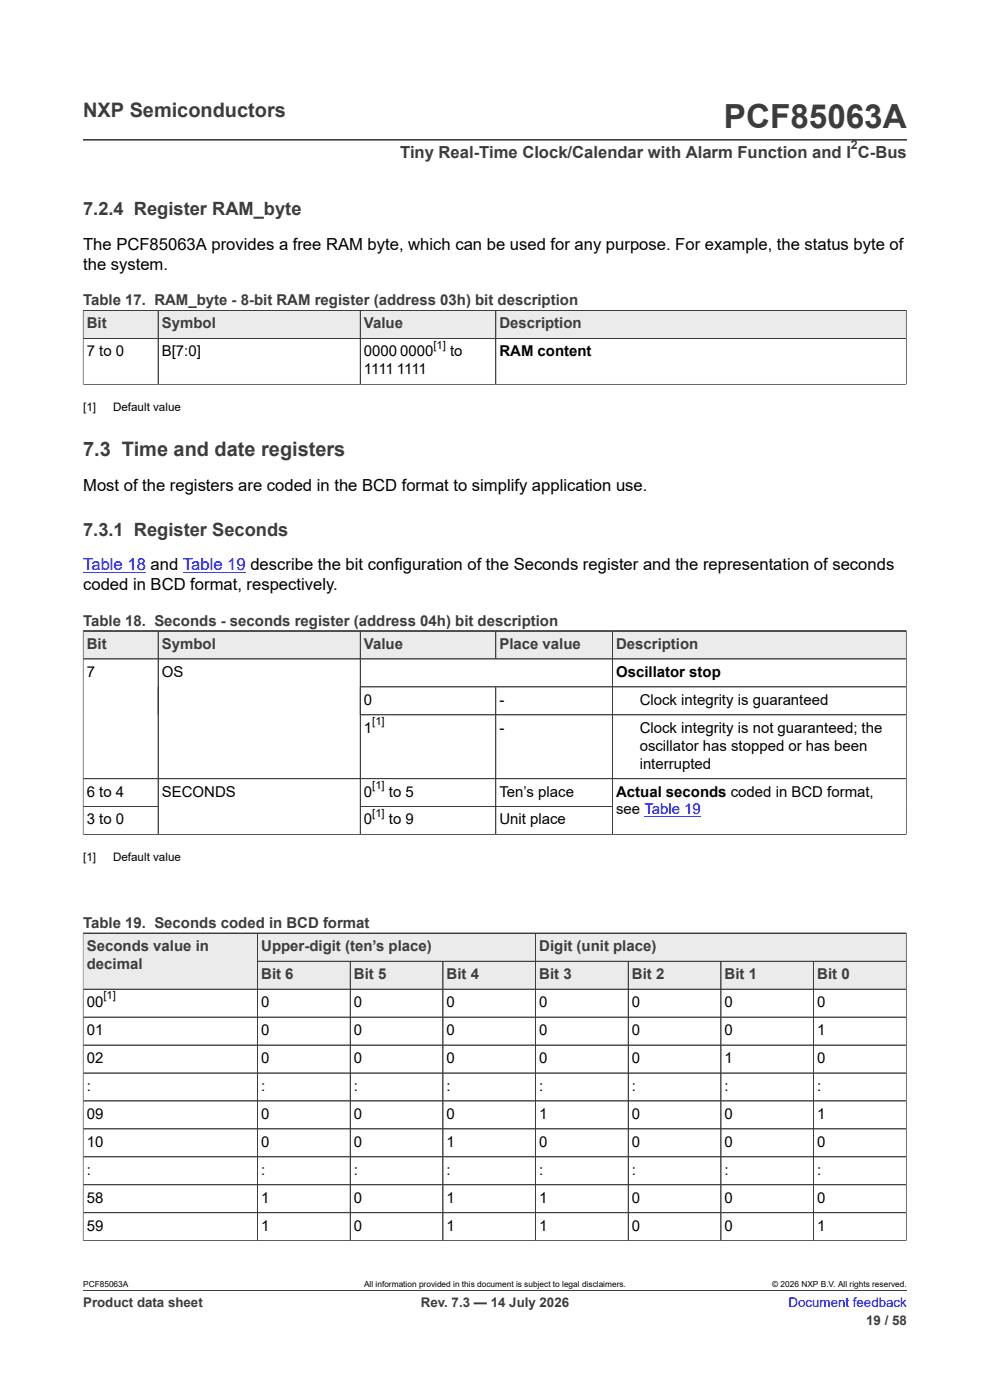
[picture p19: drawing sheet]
<svg xmlns="http://www.w3.org/2000/svg" width="210mm" height="297mm" viewBox="0 0 210 297" stroke-linecap="round" stroke-linejoin="round" font-family="sans-serif">
<defs><g id="words">
<text font-size="7.1" fill="#3c3c3c" x="153.6" y="27.2">PCF85063A</text>
<g font-size="4.2" fill="#3c3c3c">
<text x="17.6" y="24.8">NXP Semiconductors</text>
<text x="17.6" y="96.7">7.3 Time and date registers</text>
</g>
<g font-size="3.9" fill="#3c3c3c">
<text x="17.6" y="45.7">7.2.4 Register RAM_byte</text>
<text x="17.6" y="113.7">7.3.1 Register Seconds</text>
</g>
<text font-size="3.5" fill="#3c3c3c" x="84.9" y="33.5">Tiny Real-Time Clock/Calendar with Alarm Function and I C-Bus</text>
<g font-size="3.5">
<text x="17.6" y="53">The PCF85063A provides a free RAM byte, which can be used for any purpose. For example, the status byte of</text>
<text x="17.6" y="57.3">the system.</text>
<text x="17.6" y="104.1">Most of the registers are coded in the BCD format to simplify application use.</text>
<text x="17.6" y="125.3">coded in BCD format, respectively.</text>
</g>
<text font-size="3.5" fill="#00f" x="17.6" y="121">Table 18 and Table 19 describe the bit configuration of the Seconds register and the representation of seconds</text>
<g font-size="3.2" fill="#3c3c3c">
<text x="17.6" y="64.7">Table 17. RAM_byte - 8-bit RAM register (address 03h) bit description</text>
<text x="18.4" y="69.7">Bit</text>
<text x="34.3" y="69.7">Symbol</text>
<text x="77.2" y="69.7">Value</text>
<text x="105.9" y="69.7">Description</text>
<text x="17.6" y="132.7">Table 18. Seconds - seconds register (address 04h) bit description</text>
<text x="18.4" y="137.6">Bit</text>
<text x="34.3" y="137.6">Symbol</text>
<text x="77.2" y="137.6">Value</text>
<text x="105.9" y="137.6">Place value</text>
<text x="130.7" y="137.6">Description</text>
<text x="17.6" y="196.8">Table 19. Seconds coded in BCD format</text>
<text x="18.4" y="201.8">Seconds value in</text>
<text x="55.4" y="201.8">Upper-digit (ten’s place)</text>
<text x="114.4" y="201.8">Digit (unit place)</text>
<text x="18.4" y="205.6">decimal</text>
<text x="55.4" y="207.7">Bit 6</text>
<text x="75.1" y="207.7">Bit 5</text>
<text x="94.7" y="207.7">Bit 4</text>
<text x="114.4" y="207.7">Bit 3</text>
<text x="134" y="207.7">Bit 2</text>
<text x="153.7" y="207.7">Bit 1</text>
<text x="173.4" y="207.7">Bit 0</text>
</g>
<g font-size="3.2">
<text x="18.4" y="75.6">7 to 0</text>
<text x="34.3" y="75.6">B[7:0]</text>
<text x="77.2" y="75.6">0000 0000</text>
<text x="95.5" y="75.6">to</text>
<text x="105.9" y="75.6">RAM content</text>
<text x="77.2" y="79.4">1111 1111</text>
<text x="18.4" y="143.6">7</text>
<text x="34.3" y="143.6">OS</text>
<text x="130.7" y="143.6">Oscillator stop</text>
<text x="77.2" y="149.5">0</text>
<text x="105.9" y="149.5">-</text>
<text x="135.7" y="149.5">Clock integrity is guaranteed</text>
<text x="77.2" y="155.4">1</text>
<text x="105.9" y="155.4">-</text>
<text x="135.7" y="155.4">Clock integrity is not guaranteed; the</text>
<text x="135.7" y="159.2">oscillator has stopped or has been</text>
<text x="135.7" y="163">interrupted</text>
<text x="18.4" y="169">6 to 4</text>
<text x="34.3" y="169">SECONDS</text>
<text x="77.2" y="169">0</text>
<text x="82.5" y="169">to 5</text>
<text x="105.9" y="169">Ten’s place</text>
<text x="130.7" y="169">Actual seconds coded in BCD format,</text>
<text x="130.7" y="172.8">see Table 19</text>
<text x="18.4" y="174.9">3 to 0</text>
<text x="77.2" y="174.9">0</text>
<text x="82.5" y="174.9">to 9</text>
<text x="105.9" y="174.9">Unit place</text>
<text x="18.4" y="213.6">00</text>
<text x="55.4" y="213.6">0</text>
<text x="75.1" y="213.6">0</text>
<text x="94.7" y="213.6">0</text>
<text x="114.4" y="213.6">0</text>
<text x="134" y="213.6">0</text>
<text x="153.7" y="213.6">0</text>
<text x="173.4" y="213.6">0</text>
<text x="18.4" y="219.6">01</text>
<text x="55.4" y="219.6">0</text>
<text x="75.1" y="219.6">0</text>
<text x="94.7" y="219.6">0</text>
<text x="114.4" y="219.6">0</text>
<text x="134" y="219.6">0</text>
<text x="153.7" y="219.6">0</text>
<text x="173.4" y="219.6">1</text>
<text x="18.4" y="225.5">02</text>
<text x="55.4" y="225.5">0</text>
<text x="75.1" y="225.5">0</text>
<text x="94.7" y="225.5">0</text>
<text x="114.4" y="225.5">0</text>
<text x="134" y="225.5">0</text>
<text x="153.7" y="225.5">1</text>
<text x="173.4" y="225.5">0</text>
<text x="18.4" y="231.4">:</text>
<text x="55.4" y="231.4">:</text>
<text x="75.1" y="231.4">:</text>
<text x="94.7" y="231.4">:</text>
<text x="114.4" y="231.4">:</text>
<text x="134" y="231.4">:</text>
<text x="153.7" y="231.4">:</text>
<text x="173.4" y="231.4">:</text>
<text x="18.4" y="237.3">09</text>
<text x="55.4" y="237.3">0</text>
<text x="75.1" y="237.3">0</text>
<text x="94.7" y="237.3">0</text>
<text x="114.4" y="237.3">1</text>
<text x="134" y="237.3">0</text>
<text x="153.7" y="237.3">0</text>
<text x="173.4" y="237.3">1</text>
<text x="18.4" y="243.3">10</text>
<text x="55.4" y="243.3">0</text>
<text x="75.1" y="243.3">0</text>
<text x="94.7" y="243.3">1</text>
<text x="114.4" y="243.3">0</text>
<text x="134" y="243.3">0</text>
<text x="153.7" y="243.3">0</text>
<text x="173.4" y="243.3">0</text>
<text x="18.4" y="249.2">:</text>
<text x="55.4" y="249.2">:</text>
<text x="75.1" y="249.2">:</text>
<text x="94.7" y="249.2">:</text>
<text x="114.4" y="249.2">:</text>
<text x="134" y="249.2">:</text>
<text x="153.7" y="249.2">:</text>
<text x="173.4" y="249.2">:</text>
<text x="18.4" y="255.1">58</text>
<text x="55.4" y="255.1">1</text>
<text x="75.1" y="255.1">0</text>
<text x="94.7" y="255.1">1</text>
<text x="114.4" y="255.1">1</text>
<text x="134" y="255.1">0</text>
<text x="153.7" y="255.1">0</text>
<text x="173.4" y="255.1">0</text>
<text x="18.4" y="261.1">59</text>
<text x="55.4" y="261.1">1</text>
<text x="75.1" y="261.1">0</text>
<text x="94.7" y="261.1">1</text>
<text x="114.4" y="261.1">1</text>
<text x="134" y="261.1">0</text>
<text x="153.7" y="261.1">0</text>
<text x="173.4" y="261.1">1</text>
</g>
<g font-size="2.8" fill="#3c3c3c">
<text x="17.6" y="277.3">Product data sheet</text>
<text x="89.3" y="277.3">Rev. 7.3 — 14 July 2026</text>
<text x="183.7" y="281">19 / 58</text>
</g>
<text font-size="2.8" fill="#00f" x="167.3" y="277.3">Document feedback</text>
<text font-size="2.6" fill="#3c3c3c" x="180.5" y="31.6">2</text>
<g font-size="2.5">
<text x="17.6" y="87.2">[1]</text>
<text x="24" y="87.2">Default value</text>
<text x="17.6" y="182.7">[1]</text>
<text x="24" y="182.7">Default value</text>
</g>
<g font-size="2.4">
<text x="92" y="73.9">[1]</text>
<text x="79" y="153.8">[1]</text>
<text x="79" y="167.3">[1]</text>
<text x="79" y="173.3">[1]</text>
<text x="21.9" y="212">[1]</text>
</g>
<g font-size="1.8">
<text x="17.6" y="273.1">PCF85063A</text>
<text x="77.2" y="273.1">All information provided in this document is subject to legal disclaimers.</text>
<text x="163.8" y="273.1">© 2026 NXP B.V. All rights reserved.</text>
</g>
</g></defs>
<path d="M17.6 29.7h174.8M17.6 65.9h174.6" fill="none" stroke="#3c3c3c" stroke-width=".21"/>
<path d="M17.7 65.9h15.8v5.8h-15.8z" fill="#ebebeb"/>
<path d="M17.6 65.9h16v5.9h-16z" fill="none" stroke="#3c3c3c" stroke-width=".21"/>
<path d="M33.6 65.9h42.8v5.8h-42.8z" fill="#ebebeb"/>
<path d="M33.6 65.9h42.8v5.9h-42.8z" fill="none" stroke="#3c3c3c" stroke-width=".21"/>
<path d="M76.5 65.9h28.6v5.8h-28.6z" fill="#ebebeb"/>
<path d="M76.4 65.9h28.8v5.9h-28.8z" fill="none" stroke="#3c3c3c" stroke-width=".21"/>
<path d="M105.2 65.9h87v5.8h-87z" fill="#ebebeb"/>
<path d="M17.6 65.9h174.6v15.7M17.6 71.8h174.6M17.6 65.9v15.7M33.6 65.9v15.6M76.4 65.9v15.6M105.2 65.9v15.6M17.6 81.5h174.7M17.6 133.9h174.6" fill="none" stroke="#3c3c3c" stroke-width=".21"/>
<path d="M17.6 121.4h13.4M38.8 121.4h13.3" fill="none" stroke="#00f" stroke-width=".21"/>
<path d="M17.7 133.9h15.8v5.8h-15.8z" fill="#ebebeb"/>
<path d="M17.6 133.9h16v5.9h-16z" fill="none" stroke="#3c3c3c" stroke-width=".21"/>
<path d="M33.6 133.9h42.8v5.8h-42.8z" fill="#ebebeb"/>
<path d="M33.6 133.9h42.8v5.9h-42.8z" fill="none" stroke="#3c3c3c" stroke-width=".21"/>
<path d="M76.5 133.9h28.6v5.8h-28.6z" fill="#ebebeb"/>
<path d="M76.4 133.9h28.8v5.9h-28.8z" fill="none" stroke="#3c3c3c" stroke-width=".21"/>
<path d="M105.2 133.9h24.6v5.8h-24.6z" fill="#ebebeb"/>
<path d="M105.2 133.9h24.7v5.9h-24.7z" fill="none" stroke="#3c3c3c" stroke-width=".21"/>
<path d="M130 133.9h62.2v5.8h-62.2z" fill="#ebebeb"/>
<g fill="none" stroke="#3c3c3c" stroke-width=".21">
<path d="M17.6 133.9h174.6v43.2M17.6 139.8h174.6M17.6 133.9v43.2M33.6 133.9v43.1M76.4 133.9v43.1M105.2 133.9v5.8M129.9 133.9v43.1M76.4 145.7h115.8M76.4 151.6h115.8M105.2 145.7v31.3M17.6 165.2h174.6M17.6 171.1h16"/>
<path d="M76.4 171.1h53.5M192.3 177h-174.7M17.6 198h174.6M54.6 198v5.9h59v-5.9"/>
</g>
<path d="M136.7 173.1h12" fill="none" stroke="#00f" stroke-width=".21"/>
<path d="M54.7 198.1h58.8v5.8h-58.8z" fill="#ebebeb"/>
<path d="M113.6 198h78.6v5.9h-78.6z" fill="none" stroke="#3c3c3c" stroke-width=".21"/>
<path d="M113.7 198.1h78.5v5.8h-78.5z" fill="#ebebeb"/>
<path d="M17.6 198h37v11.9h-37z" fill="none" stroke="#3c3c3c" stroke-width=".21"/>
<g fill="#ebebeb">
<path d="M17.7 198.1h36.9v11.7h-36.9z"/>
<path d="M54.7 204h19.5v5.8h-19.5z"/>
</g>
<path d="M54.6 203.9h19.7v6h-19.7z" fill="none" stroke="#3c3c3c" stroke-width=".21"/>
<path d="M74.4 204h19.5v5.8h-19.5z" fill="#ebebeb"/>
<path d="M74.3 203.9h19.7v6h-19.7z" fill="none" stroke="#3c3c3c" stroke-width=".21"/>
<path d="M94 204h19.5v5.8h-19.5z" fill="#ebebeb"/>
<path d="M94 203.9h19.6v6h-19.6z" fill="none" stroke="#3c3c3c" stroke-width=".21"/>
<path d="M113.7 204h19.5v5.8h-19.5z" fill="#ebebeb"/>
<path d="M113.6 203.9h19.7v6h-19.7z" fill="none" stroke="#3c3c3c" stroke-width=".21"/>
<path d="M133.3 204h19.6v5.8h-19.6z" fill="#ebebeb"/>
<path d="M133.3 203.9h19.6v6h-19.6z" fill="none" stroke="#3c3c3c" stroke-width=".21"/>
<path d="M153 204h19.5v5.8h-19.5z" fill="#ebebeb"/>
<path d="M152.9 203.9h19.7v6h-19.7z" fill="none" stroke="#3c3c3c" stroke-width=".21"/>
<path d="M172.7 204h19.5v5.8h-19.5z" fill="#ebebeb"/>
<g fill="none" stroke="#3c3c3c" stroke-width=".21">
<path d="M17.6 198h174.6M17.6 198.1v65.2M54.6 198.1v65.1M113.6 198.1v65.1M192.2 198.1v65.2M17.6 209.9h174.6M17.6 215.8h174.6M54.7 203.9h137.5M74.3 204v59.2M94 204v59.2M133.3 204v59.2M152.9 204v59.2"/>
<path d="M172.6 203.9v59.3M17.6 221.7h174.6M17.6 227.6h174.6M17.6 233.6h174.6M17.6 239.5h174.6M17.6 245.4h174.6M17.6 251.3h174.6M17.6 257.3h174.6M17.6 263.2h174.7M17.6 273.8h174.8"/>
</g>
<use href="#words"/>
</svg>
